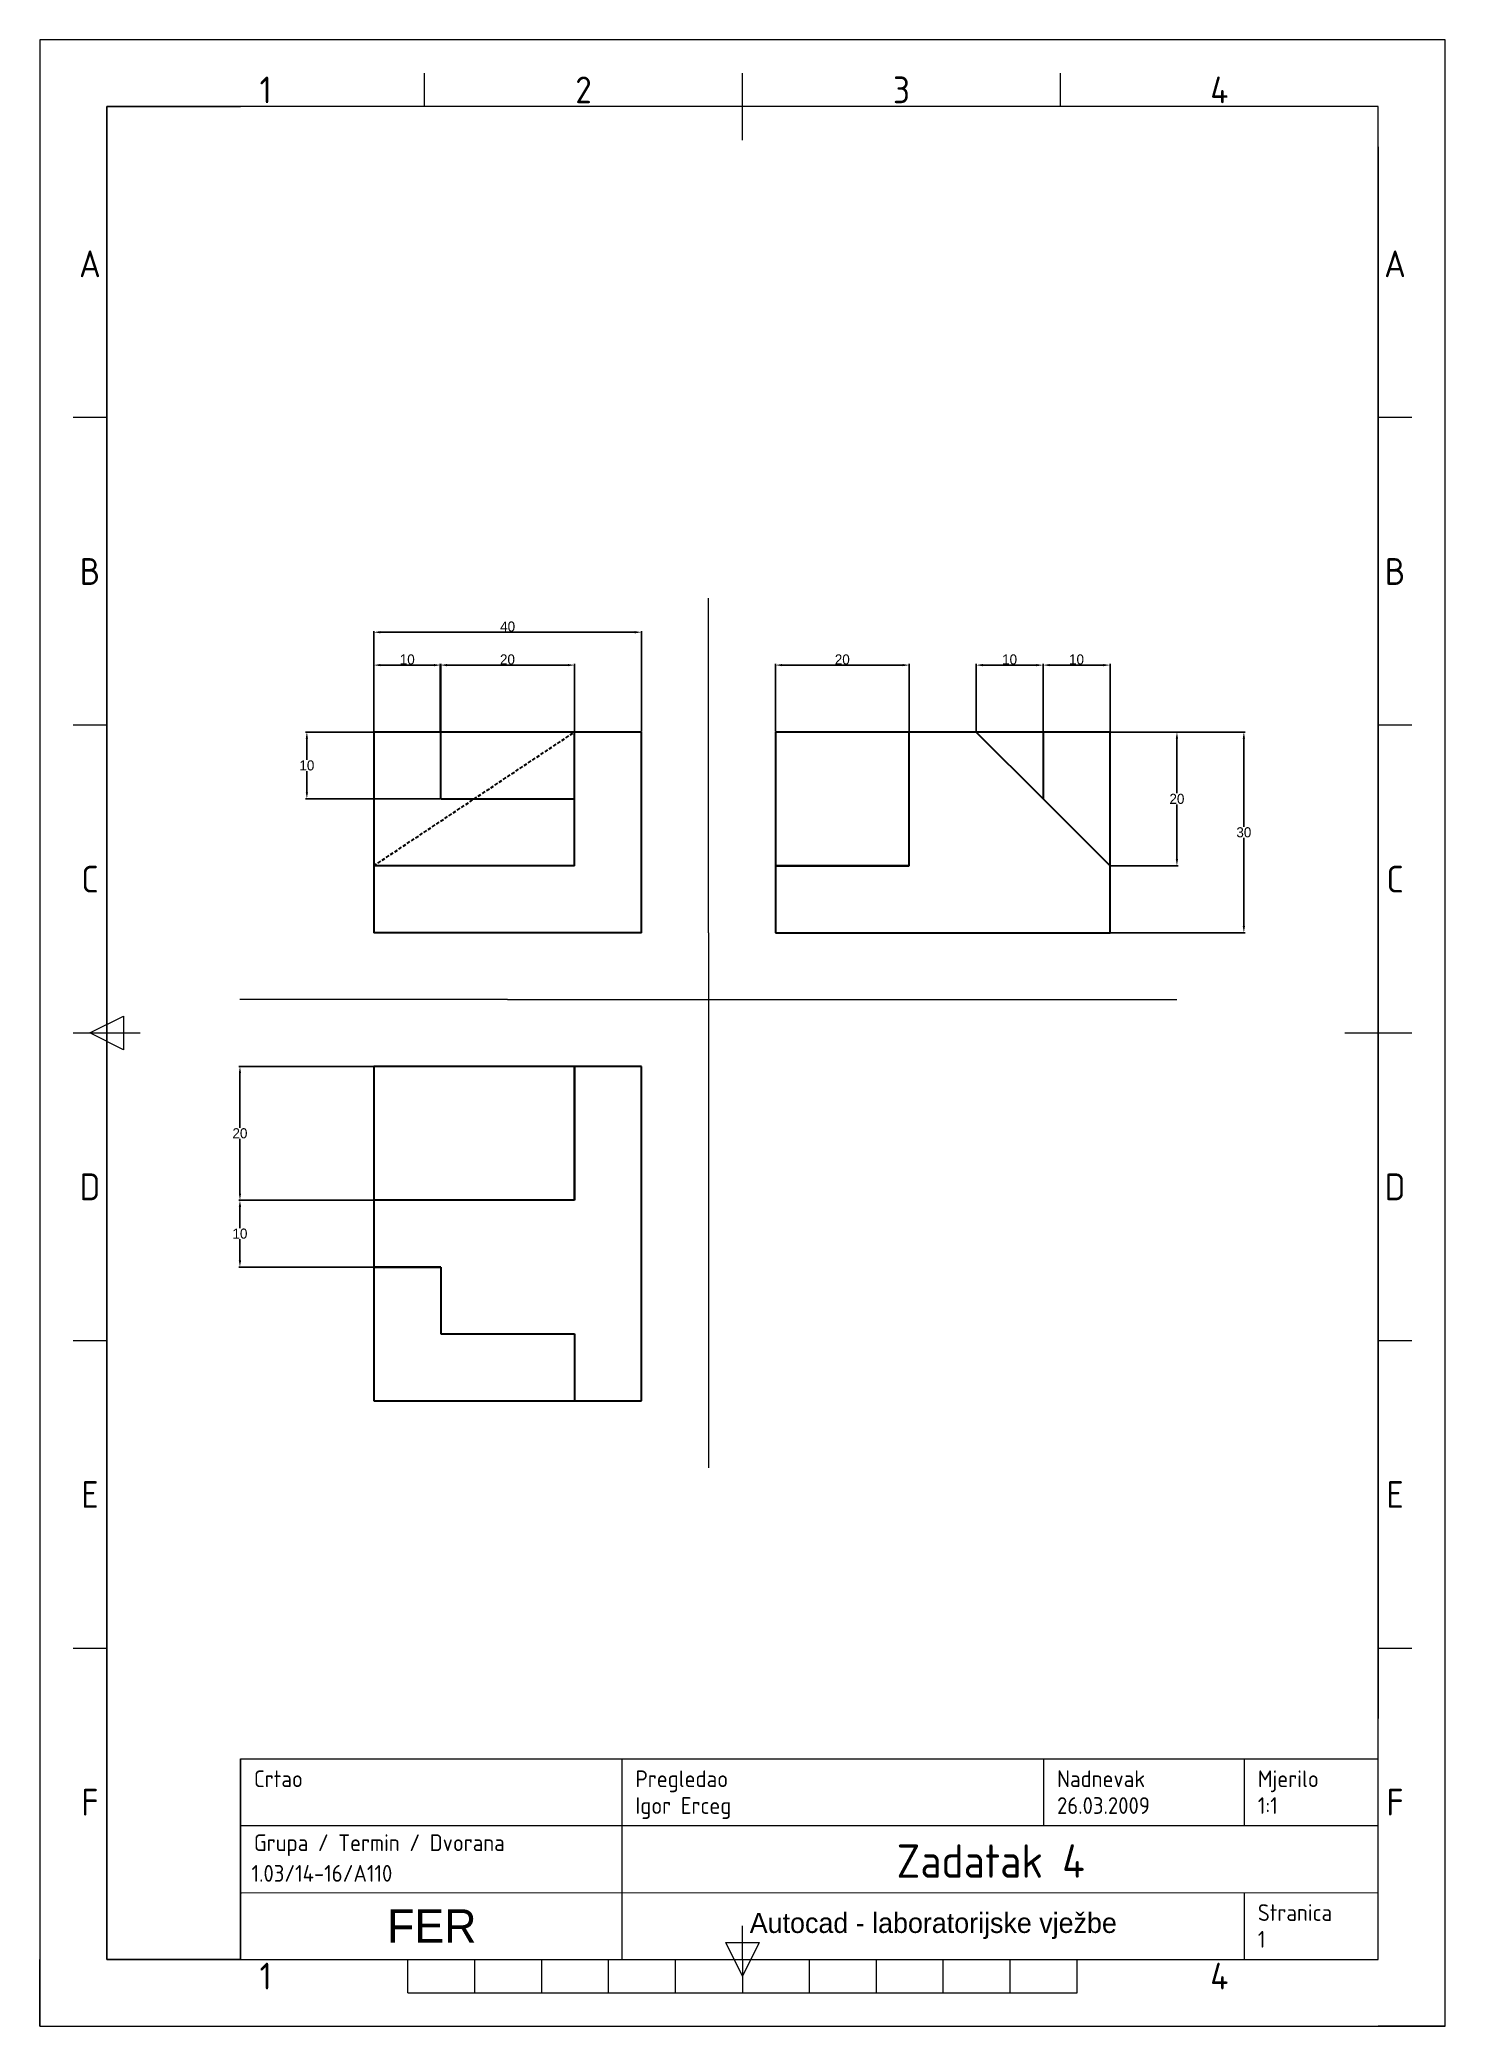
# Paper-space layout 'Layout3' of a CAD drawing. Header units: inches, sheet in millimetres. Extents: x 0 to 210, y 0 to 297.
# The model-space entities are those that its viewports show. They can reach past a viewport. Long polylines and large blocks are cut down to what shows.
import ezdxf
from ezdxf.enums import TextEntityAlignment as Align

# ---------------------------------------------------------------- set-up
doc = ezdxf.new("R2010")
doc.units = ezdxf.units.IN
doc.header["$MEASUREMENT"] = 0
doc.linetypes.add('DASHED', pattern=[0.75, 0.5, -0.25])
for name, color, linetype, lineweight in [('FRAME 050', 7, 'Continuous', 0), ('FRAME 070', 7, 'Continuous', 0), ('FRAME 200', 8, 'Continuous', 0), ('Kota', 7, 'Continuous', 15), ('Nevidljiva', 7, 'DASHED', 30), ('Pomocne', 3, 'Continuous', 15), ('TEKST SASTAVNICE', 7, 'Continuous', 0), ('Vidljive', 7, 'Continuous', 30), ('Viewport', 7, 'Continuous', 0)]:
    doc.layers.add(name, color=color, linetype=linetype, lineweight=lineweight)
doc.styles.add('ISO Proportional', font='')
doc.styles.get('ISO Proportional').set_extended_font_data('isocp.shx')
doc.dimstyles.get("Standard").update_dxf_attribs({"dimtxt": 1.5, "dimasz": 1, "dimexe": 0.18, "dimexo": 0.0625, "dimgap": 0.09, "dimtad": 1, "dimtih": 1, "dimtoh": 1, "dimdec": 0, "dimzin": 0, "dimdsep": 46, "dimtxsty": 'Standard', "dimcen": 0.09, "dimadec": 0, "dimazin": 0, "dimtfac": 1, "dimtdec": 0, "dimtofl": 0, "dimtmove": 0, "dimatfit": 3, "dimfxl": 1, "dimtolj": 1, "dimtzin": 0, "dimarcsym": 0})

# ---------------------------------------------------------------- blocks, each defined once
blk = doc.blocks.new('ISO_A4_FER_AutoCAD[1].dwg')
at = {"layer": 'FRAME 050'}
for p, q in [((57.5, 287), (57.5, 292)), ((105, 282), (105, 292)), ((152.5, 287), (152.5, 292)), ((10, 240.5), (5, 240.5)), ((205, 240.5), (200, 240.5)), ((10, 194.5), (5, 194.5)), ((205, 194.5), (200, 194.5)), ((7.5, 148.5), (12.5, 151)), ((12.5, 151), (12.5, 146)), ((5, 148.5), (15, 148.5)), ((12.5, 146), (7.5, 148.5)), ((195, 148.5), (205, 148.5)), ((10, 102.5), (5, 102.5)), ((205, 102.5), (200, 102.5)), ((10, 56.5), (5, 56.5)), ((205, 56.5), (200, 56.5)), ((105, 10), (105, 15)), ((105, 7.5), (102.5, 12.5)), ((102.5, 12.5), (107.5, 12.5)), ((107.5, 12.5), (105, 7.5)), ((55, 5), (55, 10)), ((65, 5), (65, 10)), ((75, 5), (75, 10)), ((85, 5), (85, 10)), ((95, 5), (95, 10)), ((105, 10), (105, 5)), ((115, 5), (115, 10)), ((125, 5), (125, 10)), ((135, 5), (135, 10)), ((145, 5), (145, 10)), ((155, 5), (155, 10)), ((55, 5), (155, 5))]:
    blk.add_line(p, q, dxfattribs=at)
at = {"layer": 'FRAME 070'}
for p, q in [((10, 287), (10, 10)), ((200, 287), (10, 287)), ((200, 10), (200, 287)), ((30, 40), (200, 40)), ((30, 10), (30, 40)), ((87, 30), (87, 40)), ((150, 30), (150, 40)), ((180, 30), (180, 40)), ((30, 30), (200, 30)), ((87.01, 10.02), (87.02, 30)), ((30.13, 19.97), (200, 20)), ((180, 10), (180, 20)), ((10, 10), (200, 10))]:
    blk.add_line(p, q, dxfattribs=at)
at = {"layer": 'FRAME 200'}
for p, q in [((0, 297), (0, 287)), ((10, 297), (0, 297)), ((210, 297), (200, 297)), ((210, 287), (210, 297)), ((0, 0), (0, 10)), ((210, 0), (210, 10)), ((0, 0), (10, 0)), ((210, 0), (200, 0))]:
    blk.add_line(p, q, dxfattribs=at)
at = {"layer": 'Viewport'}
for p, q in [((10, 287), (30, 287)), ((10, 10), (10, 287)), ((200, 281), (200, 46)), ((30, 40), (30, 10)), ((30, 10), (10, 10))]:
    blk.add_line(p, q, dxfattribs=at)
at = {"layer": 'FRAME 050', "style": 'ISO Proportional'}
for s, p in [('1', (33.75, 289.5)), ('2', (81.25, 289.5)), ('3', (128.75, 289.5)), ('4', (176.25, 289.5)), ('A', (7.5, 263.5)), ('A', (202.5, 263.5)), ('B', (7.5, 217.5)), ('B', (202.5, 217.5)), ('C', (7.5, 171.5)), ('C', (202.5, 171.5)), ('D', (7.5, 125.5)), ('D', (202.5, 125.5)), ('E', (7.5, 79.5)), ('E', (202.5, 79.5)), ('F', (7.5, 33.5)), ('F', (202.5, 33.5)), ('1', (33.75, 7.5)), ('4', (176.25, 7.5))]:
    blk.add_text(s, height=4, dxfattribs=at).set_placement(p, align=Align.MIDDLE_CENTER)
at = {"layer": 'FRAME 070', "linetype": 'Continuous', "lineweight": 0, "attachment_point": 5}
for s, insert, char_height, width in [('FER', (58.57, 14.99), 5, 56.8833), ('Autocad - laboratorijske vježbe', (133.51, 15), 3, 92.9897)]:
    blk.add_mtext(s, dxfattribs=dict(at, insert=insert, char_height=char_height, width=width))
at = {"layer": 'TEKST SASTAVNICE', "linetype": 'Continuous', "lineweight": 0, "char_height": 2.5, "attachment_point": 1, "style": 'ISO Proportional'}
for s, insert, width in [('Crtao', (32, 38.25), 9.5238), ('Pregledao', (89, 38.25), 17.619), ('Nadnevak', (152, 38.25), 17.0238), ('Mjerilo', (182, 38.25), 11.1905), ('Stranica', (182, 18.25), 14.6429)]:
    blk.add_mtext(s, dxfattribs=dict(at, insert=insert, width=width))
at = {"layer": 'TEKST SASTAVNICE', "linetype": 'Continuous', "lineweight": 0, "insert": (32, 28.69), "char_height": 2.5, "width": 52.2994, "attachment_point": 1}
blk.add_mtext('{\\Fisocp|c238;Grupa / Termin / Dvorana}', dxfattribs=at)
at = {"layer": 'TEKST SASTAVNICE', "style": 'ISO Proportional'}
for tag, p in [('IME_I_PREZIME/MB', (32, 33)), ('IME_I_PREZIME_ASISTENTA', (89, 33)), ('NADNEVAK', (152, 33)), ('MJERILO', (182, 33)), ('GRUPA/TERMIN/DVORANA', (31.64, 22.86)), ('STR_BR', (182, 13))]:
    blk.add_attdef(tag, text='', height=2.5, dxfattribs=at).set_placement(p, align=Align.MIDDLE_LEFT)
blk.add_attdef('NAZIV_CRTEZA', text='', height=5, dxfattribs=at).set_placement((142.08, 24.7), align=Align.MIDDLE_CENTER)
blk = doc.blocks.new('*D7')
at = {"layer": 'Defpoints', "color": 0}
for p in [(-34, 45), (-54, 35), (-34, 35)]:
    blk.add_point(p, dxfattribs=at)
at = {"layer": 'Kota', "color": 0, "lineweight": -2}
for p, q in [((-34.06, 45), (-54.18, 45)), ((-54, 44), (-54, 40.84)), ((-54, 36), (-54, 39.16)), ((-34.06, 35), (-54.18, 35))]:
    blk.add_line(p, q, dxfattribs=at)
at = {"layer": 'Kota', "color": 0}
for points in [[(-54.17, 44), (-53.83, 44), (-54, 45)], [(-54.17, 36), (-53.83, 36), (-54, 35)]]:
    blk.add_solid(points, dxfattribs=at)
at = {"layer": 'Kota', "color": 0, "insert": (-54, 40), "char_height": 1.5, "attachment_point": 5}
blk.add_mtext('\\A1;10', dxfattribs=at)
blk = doc.blocks.new('*D9')
at = {"layer": 'Defpoints', "color": 0}
for p in [(-44, -25), (-64, -35), (-44, -35)]:
    blk.add_point(p, dxfattribs=at)
at = {"layer": 'Kota', "color": 0, "lineweight": -2}
for p, q in [((-44.06, -25), (-64.18, -25)), ((-64, -26), (-64, -29.16)), ((-64, -34), (-64, -30.84)), ((-44.06, -35), (-64.18, -35))]:
    blk.add_line(p, q, dxfattribs=at)
at = {"layer": 'Kota', "color": 0}
for points in [[(-64.17, -26), (-63.83, -26), (-64, -25)], [(-64.17, -34), (-63.83, -34), (-64, -35)]]:
    blk.add_solid(points, dxfattribs=at)
at = {"layer": 'Kota', "color": 0, "insert": (-64, -30), "char_height": 1.5, "attachment_point": 5}
blk.add_mtext('\\A1;10', dxfattribs=at)
blk = doc.blocks.new('*D10')
at = {"layer": 'Defpoints', "color": 0}
for p in [(46, 55), (46, 45), (56, 45)]:
    blk.add_point(p, dxfattribs=at)
at = {"layer": 'Kota', "color": 0, "lineweight": -2}
for p, q in [((46, 45.06), (46, 55.18)), ((55, 55), (47, 55)), ((56, 45.06), (56, 55.18))]:
    blk.add_line(p, q, dxfattribs=at)
at = {"layer": 'Kota', "color": 0}
for points in [[(47, 55.17), (47, 54.83), (46, 55)], [(55, 55.17), (55, 54.83), (56, 55)]]:
    blk.add_solid(points, dxfattribs=at)
at = {"layer": 'Kota', "color": 0, "insert": (51, 55.84), "char_height": 1.5, "attachment_point": 5}
blk.add_mtext('\\A1;10', dxfattribs=at)
blk = doc.blocks.new('*D11')
at = {"layer": 'Defpoints', "color": 0}
for p in [(-44, -5), (-64, -25), (-44, -25)]:
    blk.add_point(p, dxfattribs=at)
at = {"layer": 'Kota', "color": 0, "lineweight": -2}
for p, q in [((-44.06, -5), (-64.18, -5)), ((-64, -6), (-64, -14.16)), ((-64, -24), (-64, -15.84)), ((-44.06, -25), (-64.18, -25))]:
    blk.add_line(p, q, dxfattribs=at)
at = {"layer": 'Kota', "color": 0}
for points in [[(-64.17, -6), (-63.83, -6), (-64, -5)], [(-64.17, -24), (-63.83, -24), (-64, -25)]]:
    blk.add_solid(points, dxfattribs=at)
at = {"layer": 'Kota', "color": 0, "insert": (-64, -15), "char_height": 1.5, "attachment_point": 5}
blk.add_mtext('\\A1;20', dxfattribs=at)
blk = doc.blocks.new('*D12')
at = {"layer": 'Defpoints', "color": 0}
for p in [(66, 45), (66, 15), (86, 15)]:
    blk.add_point(p, dxfattribs=at)
at = {"layer": 'Kota', "color": 0, "lineweight": -2}
for p, q in [((66.06, 45), (86.18, 45)), ((86, 44), (86, 30.84)), ((86, 16), (86, 29.16)), ((66.06, 15), (86.18, 15))]:
    blk.add_line(p, q, dxfattribs=at)
at = {"layer": 'Kota', "color": 0}
for points in [[(85.83, 44), (86.17, 44), (86, 45)], [(85.83, 16), (86.17, 16), (86, 15)]]:
    blk.add_solid(points, dxfattribs=at)
at = {"layer": 'Kota', "color": 0, "insert": (86, 30), "char_height": 1.5, "attachment_point": 5}
blk.add_mtext('\\A1;30', dxfattribs=at)
blk = doc.blocks.new('*D13')
at = {"layer": 'Defpoints', "color": 0}
for p in [(66, 45), (66, 25), (76, 25)]:
    blk.add_point(p, dxfattribs=at)
at = {"layer": 'Kota', "color": 0, "lineweight": -2}
for p, q in [((66.06, 45), (76.18, 45)), ((76, 44), (76, 35.84)), ((76, 26), (76, 34.16)), ((66.06, 25), (76.18, 25))]:
    blk.add_line(p, q, dxfattribs=at)
at = {"layer": 'Kota', "color": 0}
for points in [[(75.83, 44), (76.17, 44), (76, 45)], [(75.83, 26), (76.17, 26), (76, 25)]]:
    blk.add_solid(points, dxfattribs=at)
at = {"layer": 'Kota', "color": 0, "insert": (76, 35), "char_height": 1.5, "attachment_point": 5}
blk.add_mtext('\\A1;20', dxfattribs=at)
blk = doc.blocks.new('*D14')
at = {"layer": 'Defpoints', "color": 0}
for p in [(36, 55), (16, 45), (36, 45)]:
    blk.add_point(p, dxfattribs=at)
at = {"layer": 'Kota', "color": 0, "lineweight": -2}
for p, q in [((16, 45.06), (16, 55.18)), ((17, 55), (35, 55)), ((36, 45.06), (36, 55.18))]:
    blk.add_line(p, q, dxfattribs=at)
at = {"layer": 'Kota', "color": 0}
for points in [[(17, 55.17), (17, 54.83), (16, 55)], [(35, 55.17), (35, 54.83), (36, 55)]]:
    blk.add_solid(points, dxfattribs=at)
at = {"layer": 'Kota', "color": 0, "insert": (26, 55.84), "char_height": 1.5, "attachment_point": 5}
blk.add_mtext('\\A1;20', dxfattribs=at)
blk = doc.blocks.new('*D16')
at = {"layer": 'Defpoints', "color": 0}
for p in [(-4, 59.92), (-44, 45), (-4, 45)]:
    blk.add_point(p, dxfattribs=at)
at = {"layer": 'Kota', "color": 0, "lineweight": -2}
for p, q in [((-44, 45.06), (-44, 60.1)), ((-43, 59.92), (-5, 59.92)), ((-4, 45.06), (-4, 60.1))]:
    blk.add_line(p, q, dxfattribs=at)
at = {"layer": 'Kota', "color": 0}
for points in [[(-43, 60.09), (-43, 59.75), (-44, 59.92)], [(-5, 60.09), (-5, 59.75), (-4, 59.92)]]:
    blk.add_solid(points, dxfattribs=at)
at = {"layer": 'Kota', "color": 0, "insert": (-24, 60.76), "char_height": 1.5, "attachment_point": 5}
blk.add_mtext('\\A1;40', dxfattribs=at)
blk = doc.blocks.new('*D18')
at = {"layer": 'Defpoints', "color": 0}
for p in [(-44, 55), (-44, 45), (-34, 45)]:
    blk.add_point(p, dxfattribs=at)
at = {"layer": 'Kota', "color": 0, "lineweight": -2}
for p, q in [((-44, 45.06), (-44, 55.18)), ((-35, 55), (-43, 55)), ((-34, 45.06), (-34, 55.18))]:
    blk.add_line(p, q, dxfattribs=at)
at = {"layer": 'Kota', "color": 0}
for points in [[(-43, 55.17), (-43, 54.83), (-44, 55)], [(-35, 55.17), (-35, 54.83), (-34, 55)]]:
    blk.add_solid(points, dxfattribs=at)
at = {"layer": 'Kota', "color": 0, "insert": (-39, 55.84), "char_height": 1.5, "attachment_point": 5}
blk.add_mtext('\\A1;10', dxfattribs=at)
blk = doc.blocks.new('*D19')
at = {"layer": 'Defpoints', "color": 0}
for p in [(-14, 55), (-34.06, 45), (-14, 45)]:
    blk.add_point(p, dxfattribs=at)
at = {"layer": 'Kota', "color": 0, "lineweight": -2}
for p, q in [((-34.06, 45.06), (-34.06, 55.18)), ((-33.06, 55), (-15, 55)), ((-14, 45.06), (-14, 55.18))]:
    blk.add_line(p, q, dxfattribs=at)
at = {"layer": 'Kota', "color": 0}
for points in [[(-33.06, 55.17), (-33.06, 54.83), (-34.06, 55)], [(-15, 55.17), (-15, 54.83), (-14, 55)]]:
    blk.add_solid(points, dxfattribs=at)
at = {"layer": 'Kota', "color": 0, "insert": (-24.03, 55.84), "char_height": 1.5, "attachment_point": 5}
blk.add_mtext('\\A1;20', dxfattribs=at)
blk = doc.blocks.new('*D20')
at = {"layer": 'Defpoints', "color": 0}
for p in [(66, 55), (56, 45), (66, 45)]:
    blk.add_point(p, dxfattribs=at)
at = {"layer": 'Kota', "color": 0, "lineweight": -2}
for p, q in [((56, 45.06), (56, 55.18)), ((57, 55), (65, 55)), ((66, 45.06), (66, 55.18))]:
    blk.add_line(p, q, dxfattribs=at)
at = {"layer": 'Kota', "color": 0}
for points in [[(57, 55.17), (57, 54.83), (56, 55)], [(65, 55.17), (65, 54.83), (66, 55)]]:
    blk.add_solid(points, dxfattribs=at)
at = {"layer": 'Kota', "color": 0, "insert": (61, 55.84), "char_height": 1.5, "attachment_point": 5}
blk.add_mtext('\\A1;10', dxfattribs=at)

msp = doc.modelspace()

# ---------------------------------------------------------------- linework, layer by layer
at = {"layer": 'Nevidljiva'}
msp.add_line((-44, 25), (-14, 45), dxfattribs=at)
at = {"layer": 'Pomocne'}
for p, q in [((6, 35), (6, 65)), ((6, 15), (6, 35)), ((6, 15), (6, -25)), ((-24, 5), (-64, 5)), ((-24, 5), (46, 5)), ((46, 5), (76, 5)), ((6, -25), (6, -65))]:
    msp.add_line(p, q, dxfattribs=at)
at = {"layer": 'Vidljive'}
for p, q in [((-4, 45), (-44, 45)), ((-44, 45), (-44, 15)), ((-34, 35), (-34, 45)), ((-14, 25), (-14, 45)), ((-4, 15), (-4, 45)), ((66, 45), (16, 45)), ((16, 45), (16, 15)), ((36, 25), (36, 45)), ((56, 35), (46, 45)), ((56, 45), (56, 35)), ((66, 15), (66, 45)), ((66, 25), (66, 45)), ((-34, 35), (-14, 35)), ((66, 25), (56, 35)), ((-14, 25), (-44, 25)), ((36, 25), (16, 25)), ((16, 25), (36, 25)), ((-4, 15), (-44, 15)), ((16, 15), (66, 15)), ((-4, -5), (-44, -5)), ((-44, -5), (-44, -35)), ((-14, -25), (-14, -5)), ((-14, -5), (-14, -25)), ((-4, -45), (-4, -5)), ((-14, -25), (-44, -25)), ((-44, -35), (-44, -45)), ((-34, -35), (-44, -35)), ((-44, -35), (-34, -35)), ((-34, -35), (-34, -45)), ((-44, -45), (-44, -55)), ((-34, -45), (-14, -45)), ((-14, -45), (-14, -55)), ((-4, -55), (-4, -45)), ((-44, -55), (-4, -55))]:
    msp.add_line(p, q, dxfattribs=at)

# ---------------------------------------------------------------- dimensions: what is measured, and where the dimension line sits
at = {"layer": 'Kota'}
for base, p1, p2, picture, middle in [((-4, 59.92), (-44, 45), (-4, 45), '*D16', (-24, 60.76)), ((-44, 55), (-34, 45), (-44, 45), '*D18', (-39, 55.84)), ((-14, 55), (-34.06, 45), (-14, 45), '*D19', (-24.03, 55.84)), ((36, 55), (16, 45), (36, 45), '*D14', (26, 55.84)), ((46, 55), (56, 45), (46, 45), '*D10', (51, 55.84)), ((66, 55), (56, 45), (66, 45), '*D20', (61, 55.84))]:
    dim = msp.add_linear_dim(base=base, p1=p1, p2=p2, dimstyle='Standard', dxfattribs=at)
    dim.commit()
    dim.dimension.update_dxf_attribs({"geometry": picture, "text_midpoint": middle})
for base, p1, p2, picture, middle in [((-54, 35), (-34, 45), (-34, 35), '*D7', (-54, 40)), ((86, 15), (66, 45), (66, 15), '*D12', (86, 30)), ((76, 25), (66, 45), (66, 25), '*D13', (76, 35)), ((-64, -25), (-44, -5), (-44, -25), '*D11', (-64, -15)), ((-64, -35), (-44, -25), (-44, -35), '*D9', (-64, -30))]:
    dim = msp.add_linear_dim(base=base, p1=p1, p2=p2, angle=90, dimstyle='Standard', dxfattribs=at)
    dim.commit()
    dim.dimension.update_dxf_attribs({"geometry": picture, "text_midpoint": middle})

psp = doc.layouts.new('Layout3')

# ---------------------------------------------------------------- block references
at = {"layer": 'TEKST SASTAVNICE'}
ref = psp.add_blockref('ISO_A4_FER_AutoCAD[1].dwg', (0, 0), dxfattribs=at)
ref.add_attrib('IME_I_PREZIME_ASISTENTA', 'Igor Erceg', dxfattribs={"height": 2.5, "style": 'ISO Proportional'}).set_placement((89, 33), align=Align.MIDDLE_LEFT)
ref.add_attrib('NADNEVAK', '26.03.2009', dxfattribs={"height": 2.5, "style": 'ISO Proportional'}).set_placement((152, 33), align=Align.MIDDLE_LEFT)
ref.add_attrib('NAZIV_CRTEZA', 'Zadatak 4', dxfattribs={"height": 5, "style": 'ISO Proportional'}).set_placement((142.08, 24.7), align=Align.MIDDLE_CENTER)
ref.add_attrib('MJERILO', '1:1', dxfattribs={"height": 2.5, "style": 'ISO Proportional'}).set_placement((182, 33), align=Align.MIDDLE_LEFT)
ref.add_attrib('STR_BR', '1', dxfattribs={"height": 2.5, "style": 'ISO Proportional'}).set_placement((182, 13), align=Align.MIDDLE_LEFT)
ref.add_attrib('GRUPA/TERMIN/DVORANA', '1.03/14-16/A110', dxfattribs={"height": 2.5, "style": 'ISO Proportional'}).set_placement((31.64, 22.86), align=Align.MIDDLE_LEFT)

# ---------------------------------------------------------------- viewports
psp.add_viewport(center=(105, 148.5), size=(210, 297), view_center_point=(11.09, 0), view_height=297, dxfattribs=at)

doc.saveas('drawing.dxf')
